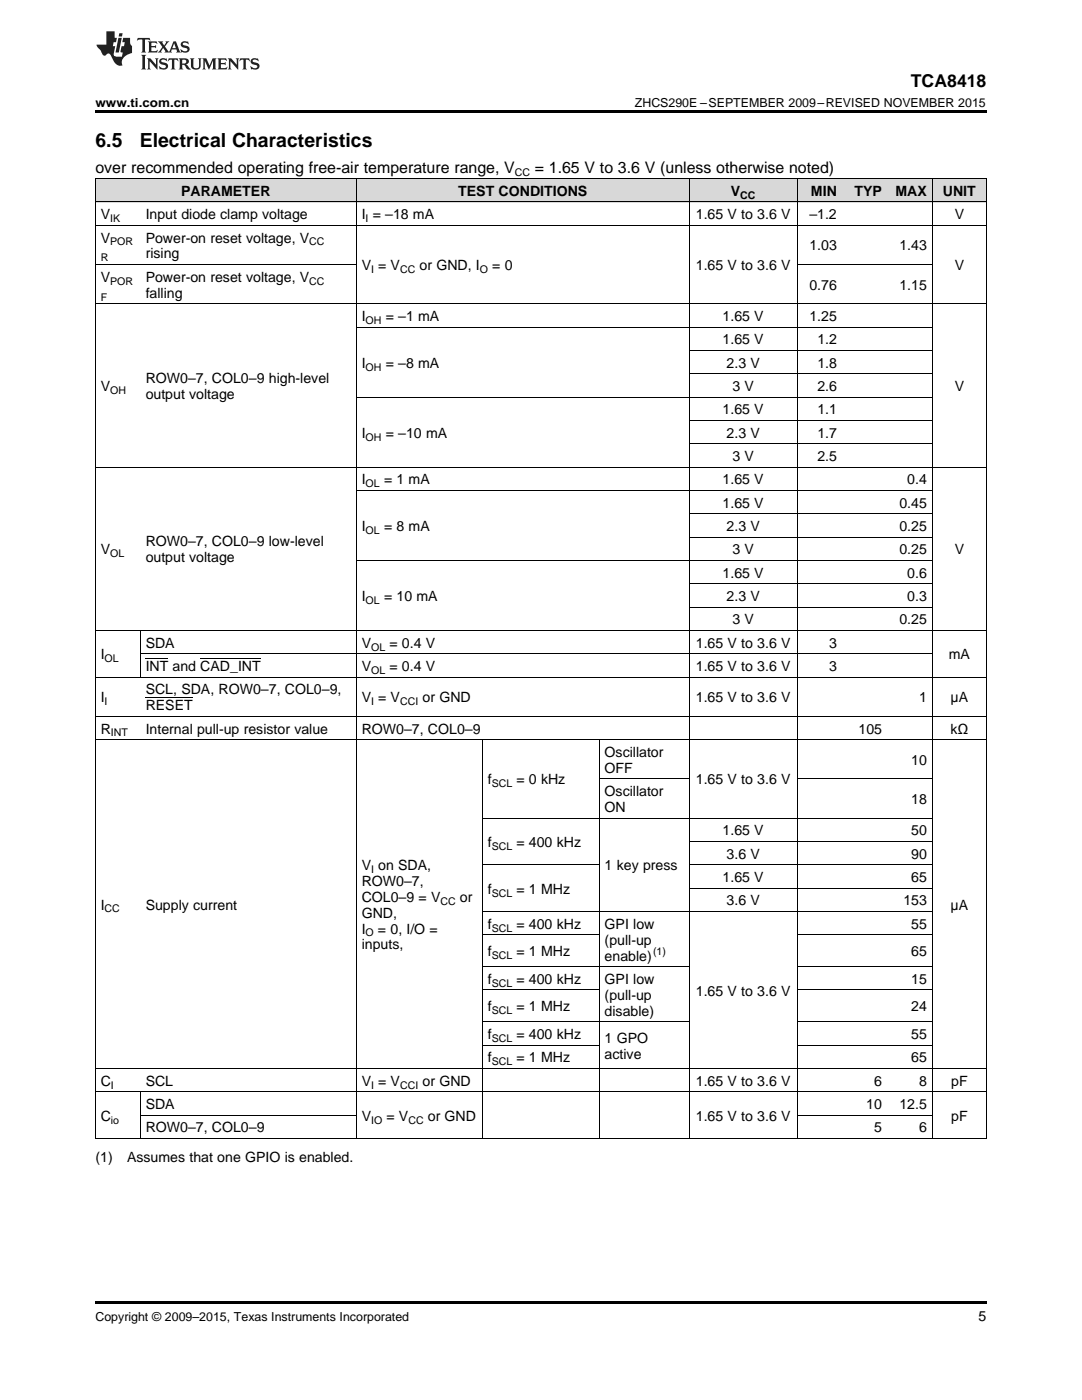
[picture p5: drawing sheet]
<svg xmlns="http://www.w3.org/2000/svg" width="216mm" height="279mm" viewBox="0 0 216 279" stroke-linecap="round" stroke-linejoin="round" font-family="sans-serif">
<defs><g id="words">
<g font-size="3.9">
<text x="19" y="29.3">6.5</text>
<text x="27.9" y="29.3">Electrical Characteristics</text>
</g>
<text font-size="3.5" x="181.8" y="17.3">TCA8418</text>
<g font-size="3.2">
<text x="19" y="34.4">over recommended operating free-air temperature range, V</text>
<text x="106.7" y="34.4">= 1.65 V to 3.6 V (unless otherwise noted)</text>
</g>
<g font-size="2.8">
<text x="36.1" y="39.1">PARAMETER</text>
<text x="91.4" y="39.1">TEST CONDITIONS</text>
<text x="145.8" y="39.1">V</text>
<text x="161.8" y="39.1">MIN</text>
<text x="170.5" y="39.1">TYP</text>
<text x="178.7" y="39.1">MAX</text>
<text x="188.1" y="39.1">UNIT</text>
<text x="20.1" y="43.7">V</text>
<text x="29.1" y="43.7">Input diode clamp voltage</text>
<text x="72.2" y="43.7">I = –18 mA</text>
<text x="138.9" y="43.7">1.65 V to 3.6 V</text>
<text x="161.5" y="43.7">–1.2</text>
<text x="190.5" y="43.7">V</text>
<text x="20.1" y="48.4">V</text>
<text x="29.1" y="48.4">Power-on reset voltage, V</text>
<text x="29.1" y="51.6">rising</text>
<text x="72.2" y="53.9">V = V</text>
<text x="83.7" y="53.9">or GND, I</text>
<text x="98.2" y="53.9">= 0</text>
<text x="138.9" y="53.9">1.65 V to 3.6 V</text>
<text x="161.5" y="50">1.03</text>
<text x="179.5" y="50">1.43</text>
<text x="190.5" y="53.9">V</text>
<text x="20.1" y="56.2">V</text>
<text x="29.1" y="56.2">Power-on reset voltage, V</text>
<text x="29.1" y="59.4">falling</text>
<text x="161.5" y="57.8">0.76</text>
<text x="179.5" y="57.8">1.15</text>
<text x="72.2" y="64.1">I</text>
<text x="77" y="64.1">= –1 mA</text>
<text x="144.2" y="64.1">1.65 V</text>
<text x="161.5" y="64.1">1.25</text>
<text x="144.2" y="68.7">1.65 V</text>
<text x="163.1" y="68.7">1.2</text>
<text x="29.1" y="76.4">ROW0–7, COL0–9 high-level</text>
<text x="72.2" y="73.4">I</text>
<text x="77" y="73.4">= –8 mA</text>
<text x="145" y="73.4">2.3 V</text>
<text x="163.1" y="73.4">1.8</text>
<text x="20.1" y="78">V</text>
<text x="29.1" y="79.6">output voltage</text>
<text x="144.2" y="82.7">1.65 V</text>
<text x="146.2" y="78">3 V</text>
<text x="163.1" y="78">2.6</text>
<text x="163.1" y="82.7">1.1</text>
<text x="190.5" y="78">V</text>
<text x="72.2" y="87.3">I</text>
<text x="77" y="87.3">= –10 mA</text>
<text x="145" y="87.3">2.3 V</text>
<text x="163.1" y="87.3">1.7</text>
<text x="146.2" y="92">3 V</text>
<text x="163.1" y="92">2.5</text>
<text x="72.2" y="96.7">I</text>
<text x="76.6" y="96.7">= 1 mA</text>
<text x="144.2" y="96.7">1.65 V</text>
<text x="144.2" y="101.3">1.65 V</text>
<text x="179.5" y="101.3">0.45</text>
<text x="181" y="96.7">0.4</text>
<text x="72.2" y="106">I</text>
<text x="76.6" y="106">= 8 mA</text>
<text x="145" y="106">2.3 V</text>
<text x="179.5" y="106">0.25</text>
<text x="20.1" y="110.6">V</text>
<text x="29.1" y="109">ROW0–7, COL0–9 low-level</text>
<text x="29.1" y="112.2">output voltage</text>
<text x="146.2" y="110.6">3 V</text>
<text x="179.5" y="110.6">0.25</text>
<text x="190.5" y="110.6">V</text>
<text x="72.2" y="119.9">I</text>
<text x="76.6" y="119.9">= 10 mA</text>
<text x="144.2" y="115.3">1.65 V</text>
<text x="145" y="119.9">2.3 V</text>
<text x="181" y="115.3">0.6</text>
<text x="181" y="119.9">0.3</text>
<text x="146.2" y="124.6">3 V</text>
<text x="179.5" y="124.6">0.25</text>
<text x="20.1" y="131.6">I</text>
<text x="29.1" y="129.3">SDA</text>
<text x="72.2" y="129.3">V</text>
<text x="77.7" y="129.3">= 0.4 V</text>
<text x="138.9" y="129.3">1.65 V to 3.6 V</text>
<text x="165.5" y="129.3">3</text>
<text x="189.3" y="131.6">mA</text>
<text x="29.1" y="133.9">INT and CAD_INT</text>
<text x="72.2" y="133.9">V</text>
<text x="77.7" y="133.9">= 0.4 V</text>
<text x="138.9" y="133.9">1.65 V to 3.6 V</text>
<text x="165.5" y="133.9">3</text>
<text x="20.1" y="140.2">I</text>
<text x="29.1" y="138.6">SCL, SDA, ROW0–7, COL0–9,</text>
<text x="29.1" y="141.7">RESET</text>
<text x="72.2" y="140.2">V = V</text>
<text x="84.3" y="140.2">or GND</text>
<text x="138.9" y="140.2">1.65 V to 3.6 V</text>
<text x="183.4" y="140.2">1</text>
<text x="189.7" y="140.2">μA</text>
<text x="20.1" y="146.4">R</text>
<text x="29.1" y="146.4">Internal pull-up resistor value</text>
<text x="72.2" y="146.4">ROW0–7, COL0–9</text>
<text x="171.3" y="146.4">105</text>
<text x="189.7" y="146.4">kΩ</text>
<text x="120.6" y="151.1">Oscillator</text>
<text x="120.6" y="154.2">OFF</text>
<text x="181.8" y="152.6">10</text>
<text x="97.3" y="156.6">f</text>
<text x="103" y="156.6">= 0 kHz</text>
<text x="120.6" y="158.9">Oscillator</text>
<text x="138.9" y="156.6">1.65 V to 3.6 V</text>
<text x="181.8" y="160.5">18</text>
<text x="120.6" y="162.1">ON</text>
<text x="144.2" y="166.7">1.65 V</text>
<text x="181.8" y="166.7">50</text>
<text x="72.2" y="173.6">V on SDA,</text>
<text x="97.3" y="169.1">f</text>
<text x="103" y="169.1">= 400 kHz</text>
<text x="120.6" y="173.7">1 key press</text>
<text x="145" y="171.4">3.6 V</text>
<text x="181.8" y="171.4">90</text>
<text x="72.2" y="176.8">ROW0–7,</text>
<text x="72.2" y="180">COL0–9 = V</text>
<text x="91.8" y="180">or</text>
<text x="97.3" y="178.4">f</text>
<text x="103" y="178.4">= 1 MHz</text>
<text x="144.2" y="176">1.65 V</text>
<text x="181.8" y="176">65</text>
<text x="20.1" y="181.5">I</text>
<text x="29.1" y="181.5">Supply current</text>
<text x="72.2" y="183.1">GND,</text>
<text x="97.3" y="185.3">f</text>
<text x="103" y="185.3">= 400 kHz</text>
<text x="120.6" y="185.3">GPI low</text>
<text x="145" y="180.7">3.6 V</text>
<text x="180.3" y="180.7">153</text>
<text x="181.8" y="185.3">55</text>
<text x="189.7" y="181.5">μA</text>
<text x="72.2" y="186.3">I</text>
<text x="72.2" y="189.5">inputs,</text>
<text x="75.4" y="186.3">= 0, I/O =</text>
<text x="97.3" y="190.9">f</text>
<text x="103" y="190.9">= 1 MHz</text>
<text x="120.6" y="188.5">(pull-up</text>
<text x="120.6" y="191.7">enable)</text>
<text x="181.8" y="190.9">65</text>
<text x="97.3" y="196.4">f</text>
<text x="103" y="196.4">= 400 kHz</text>
<text x="120.6" y="196.4">GPI low</text>
<text x="181.8" y="196.4">15</text>
<text x="97.3" y="201.9">f</text>
<text x="103" y="201.9">= 1 MHz</text>
<text x="120.6" y="199.5">(pull-up</text>
<text x="120.6" y="202.7">disable)</text>
<text x="138.9" y="198.7">1.65 V to 3.6 V</text>
<text x="181.8" y="201.9">24</text>
<text x="97.3" y="207.4">f</text>
<text x="103" y="207.4">= 400 kHz</text>
<text x="120.6" y="208.1">1 GPO</text>
<text x="181.8" y="207.4">55</text>
<text x="97.3" y="212">f</text>
<text x="103" y="212">= 1 MHz</text>
<text x="120.6" y="211.3">active</text>
<text x="181.8" y="212">65</text>
<text x="20.1" y="216.7">C</text>
<text x="29.1" y="216.7">SCL</text>
<text x="29.1" y="221.3">SDA</text>
<text x="72.2" y="216.7">V = V</text>
<text x="84.3" y="216.7">or GND</text>
<text x="138.9" y="216.7">1.65 V to 3.6 V</text>
<text x="172.9" y="221.3">10</text>
<text x="174.4" y="216.7">6</text>
<text x="179.5" y="221.3">12.5</text>
<text x="183.4" y="216.7">8</text>
<text x="189.8" y="216.7">pF</text>
<text x="20.1" y="223.7">C</text>
<text x="29.1" y="226">ROW0–7, COL0–9</text>
<text x="72.2" y="223.7">V</text>
<text x="77.1" y="223.7">= V</text>
<text x="85.4" y="223.7">or GND</text>
<text x="138.9" y="223.7">1.65 V to 3.6 V</text>
<text x="174.4" y="226">5</text>
<text x="183.4" y="226">6</text>
<text x="189.8" y="223.7">pF</text>
<text x="19" y="231.8">(1)</text>
<text x="25.4" y="231.8">Assumes that one GPIO is enabled.</text>
<text x="195.3" y="263.6">5</text>
</g>
<g font-size="2.5">
<text x="19" y="21.4">www.ti.com.cn</text>
<text x="126.7" y="21.4">ZHCS290E –SEPTEMBER 2009–REVISED NOVEMBER 2015</text>
<text x="19" y="263.6">Copyright © 2009–2015, Texas Instruments Incorporated</text>
</g>
<g font-size="2.1">
<text x="102.7" y="35.1">CC</text>
<text x="147.7" y="39.7">CC</text>
<text x="22" y="44.3">IK</text>
<text x="73" y="44.3">I</text>
<text x="20.1" y="52.1">R</text>
<text x="22" y="49">POR</text>
<text x="61.7" y="49">CC</text>
<text x="20.1" y="60">F</text>
<text x="22" y="56.8">POR</text>
<text x="61.7" y="56.8">CC</text>
<text x="74" y="54.5">I</text>
<text x="79.8" y="54.5">CC</text>
<text x="95.7" y="54.5">O</text>
<text x="73" y="64.6">OH</text>
<text x="73" y="73.9">OH</text>
<text x="22" y="78.6">OH</text>
<text x="73" y="87.9">OH</text>
<text x="73" y="97.2">OL</text>
<text x="73" y="106.5">OL</text>
<text x="22" y="111.2">OL</text>
<text x="73" y="120.5">OL</text>
<text x="74" y="129.8">OL</text>
<text x="20.9" y="132.2">OL</text>
<text x="74" y="134.5">OL</text>
<text x="20.9" y="140.7">I</text>
<text x="74" y="140.7">I</text>
<text x="79.8" y="140.7">CCI</text>
<text x="22.1" y="147">INT</text>
<text x="98.1" y="157.1">SCL</text>
<text x="98.1" y="169.6">SCL</text>
<text x="74" y="174.2">I</text>
<text x="98.1" y="178.9">SCL</text>
<text x="20.9" y="182.1">CC</text>
<text x="87.9" y="180.5">CC</text>
<text x="98.1" y="185.9">SCL</text>
<text x="73" y="186.9">O</text>
<text x="98.1" y="191.4">SCL</text>
<text x="130.3" y="190.6">(1)</text>
<text x="98.1" y="196.9">SCL</text>
<text x="98.1" y="202.4">SCL</text>
<text x="98.1" y="207.9">SCL</text>
<text x="98.1" y="212.6">SCL</text>
<text x="22.1" y="217.2">I</text>
<text x="74" y="217.2">I</text>
<text x="79.8" y="217.2">CCI</text>
<text x="22.1" y="224.2">io</text>
<text x="74" y="224.2">IO</text>
<text x="81.5" y="224.2">CC</text>
</g>
</g></defs>
<g fill="#d8d8d8">
<path d="M19 35.7h9v4.7h-9z"/>
<path d="M28 35.7h43.1v4.7h-43.1z"/>
<path d="M71.1 35.7h25.2v4.7h-25.2z"/>
<path d="M96.3 35.7h23.3v4.7h-23.3z"/>
<path d="M119.6 35.7h17.9v4.7h-17.9z"/>
<path d="M137.5 35.7h21.6v4.7h-21.6z"/>
<path d="M159.1 35.7h9v4.7h-9z"/>
<path d="M168.1 35.7h9v4.7h-9z"/>
<path d="M177.1 35.7h9v4.7h-9z"/>
<path d="M186.1 35.7h10.7v4.7h-10.7z"/>
</g>
<path d="M19 22h177.8v.5h-177.8zM19 227.2l.2 .1zM71 227.2l.1 .1zM96.2 227.2l.1 .1zM119.5 227.2l.1 .1zM137.4 227.2l.1 .1zM159 227.2l.1 .1zM168 227.2l.1 .1zM177 227.2l.1 .1zM185.9 227.2l.2 .1zM196.7 227.2l.1 .1zM19 259.7h177.8v.5h-177.8z" fill="#000"/>
<g fill="none" stroke="#000" stroke-width=".2">
<path d="M19 35.6h177.8M19.1 35.7v191.6M71.1 35.7v191.6M137.5 35.7v191.6M159 35.7v191.6M186 35.7v191.6M196.8 35.7v191.6M19 52.8h52.1M19 45h177.8M19 40.3h177.8M159.1 52.8h26.9M19 60.6h177.8"/>
<path d="M71.1 79.3h114.9M71.1 65.3h114.9M137.5 74.6h48.5M137.5 69.9h48.5M19 93.2h177.8M71.1 97.9h114.9M137.5 88.6h48.5M137.5 83.9h48.5M71.1 111.8h114.9M137.5 116.5h48.5M137.5 107.2h48.5M137.5 102.5h48.5"/>
<path d="M19 135.1h177.8M19 125.8h177.8M28 125.8v9.4M28 130.5h158M137.5 121.2h48.5M19 147.6h177.8M19 143h177.8M96.2 147.6v79.7M119.5 147.6v79.7M119.6 155.5h17.9M159.1 155.5h26.9M96.3 172.6h23.3"/>
<path d="M96.3 163.3h89.7M137.5 177.3h48.5M137.5 172.6h48.5M137.5 167.9h48.5M96.3 197.6h23.3M96.3 192.9h41.2M96.3 186.6h23.3M96.3 181.9h89.7M159.1 197.6h26.9M159.1 192.9h26.9M159.1 186.6h26.9M19 217.9h177.8"/>
<path d="M19 213.2h177.8M28 217.9v9.4M96.3 208.6h23.3M96.3 203.9h41.2M159.1 208.6h26.9M159.1 203.9h26.9M19 227.2h177.8M28 222.5h43.1M159.1 222.5h26.9"/>
</g>
<g fill="#231f20">
<path d="M27.5 7.6l-.1 .5 .4-.2h.6v.1v2.1l-.2 .4h1l-.3-.4v-2.1l.1-.1h.5l.5 .2-.2-.5zM29.5 8.3l.2 .3v1.5l-.2 .4h1.8l.2-.6a1.04 1.04 0 0 1-1.3 .2v-.7h.6l.3 .2v-.6l-.3 .2h-.6v-.6l.8-.1 .4 .3-.2-.5zM31.5 8.3l.9 1.1-.9 1.1h.8l-.2-.2 .5-.7 .4 .7-.2 .2h1.5l-.1-.2 .1-.4h.9l.1 .4-.2 .2h1l-.3-.3-.7-1.9h-.5l-.9 2-.8-1 .9-1h-.8l.1 .3-.3 .5-.4-.6 .2-.2zM34.7 8.6l.4 1h-.7zM36.3 8.4a.63 .63 0 0 0-.2 .7 .63 .63 0 0 0 .6 .4l.6 .2 .1 .2a.75 .75 0 0 1-.7 .4 .75 .75 0 0 1-.6-.5l.1 .7 .1-.1a1.11 1.11 0 0 0 1.5-.6 1.13 1.13 0 0 0-1.2-.8l-.1-.4a1.04 1.04 0 0 1 1.2 .2l-.2-.5-.1 .1-.5-.2zM28.2 10.9l.2 .4v2.2l-.2 .4h1l-.3-.4v-2.2l.3-.4zM29.3 11.6l.3 .4v1.5l-.3 .4h.8l-.2-.4v-1.3l1.5 1.7v-1.9l.2-.4h-.7l.2 .4v.9l-1.1-1.3zM32 11.8a.62 .62 0 0 0-.2 .7 .62 .62 0 0 0 .6 .4l.6 .1 .1 .3a.76 .76 0 0 1-.7 .3 .76 .76 0 0 1-.6-.4l.1 .7 .1-.1a1.11 1.11 0 0 0 1.5-.6 1.13 1.13 0 0 0-1.2-.8l-.1-.4a1.04 1.04 0 0 1 1.2 .2l-.2-.6-.1 .1-.5-.1zM33.7 11.6l-.2 .6a.61 .61 0 0 1 .8-.3v1.6l-.2 .4h.9l-.2-.4v-1.6a.63 .63 0 0 1 .8 .3l-.2-.6zM35.6 11.6l.3 .4v1.5l-.3 .4h1l-.2-.2v-.8l.5 .2a.76 .76 0 0 0 1.2 .7l-1-1a.58 .58 0 0 0 .6-.5 .58 .58 0 0 0-.5-.6zM36.4 11.9h.1a.45 .45 0 0 1 .5 .1 .45 .45 0 0 1 .1 .5l-.7 .2zM37.9 11.6l.2 .2a2.17 2.17 0 0 0 .3 1.9 .99 .99 0 0 0 1.6-.6v-1.1l.2-.4h-.7l.2 .2a1.92 1.92 0 0 1-.2 1.8 .6 .6 0 0 1-.9-.5v-1.1l.2-.4zM40.4 11.6l.2 .4v1.5l-.2 .4h.7l-.2-.4v-1.4l.8 1.8 .8-1.8v1.4l-.2 .4h.9l-.2-.4v-1.5l.2-.4h-.8l-.6 1.5-.6-1.5zM43.4 11.6l.2 .4v1.5l-.2 .4h1.8l.2-.6a1.04 1.04 0 0 1-1.3 .1v-.6h.5l.4 .2v-.6l-.4 .2h-.5v-.7h.8l.3 .3-.1-.6zM45.5 11.6l.2 .4v1.5l-.2 .4h.7l-.2-.4v-1.3l1.5 1.7v-1.9l.2-.4h-.7l.2 .4v.9l-1.1-1.3zM47.9 11.6l-.1 .6a.61 .61 0 0 1 .8-.3v1.6l-.3 .4h1l-.3-.4 .1-1.6a.63 .63 0 0 1 .7 .3l-.1-.6zM50.2 11.8a.62 .62 0 0 0-.2 .7 .62 .62 0 0 0 .6 .4l.6 .1 .2 .3a.76 .76 0 0 1-.8 .3 .76 .76 0 0 1-.6-.4l.1 .7 .2-.1a1.11 1.11 0 0 0 1.5-.6 1.13 1.13 0 0 0-1.3-.8l-.1-.4a1.04 1.04 0 0 1 1.2 .2l-.1-.6-.2 .1-.5-.1z"/>
<path d="M21.2 6.3v2.6h-1.9l.1 .4 .7 .9a.91 .91 0 0 0 1 .8 .56 .56 0 0 1 .5-.3 .56 .56 0 0 1 .5 .3l.4 .8a1.53 1.53 0 0 0 1.9 1.2 1.54 1.54 0 0 1 1-2.1l.9-.3v-1.4a1.52 1.52 0 0 1-.3-1.6h-1.4l-.2 .8h.5l-.2 .8h-.4l-.2 1v.2l.4 .1-.2 .8a1.93 1.93 0 0 1-1.6-.3l.3-1.8h-.5l.2-.8h.4l.2-.8h-.4v-1.3zM23.6 7.6l-.6 2.9h.7l.6-2.9zM23.8 6.6l-.1 .7h.6l.2-.7z"/>
</g>
<path d="M29.1 139.3h9.4M29.1 131.4h4.5M40 131.4h12" fill="none" stroke="#000" stroke-width=".2"/>
<use href="#words"/>
</svg>
